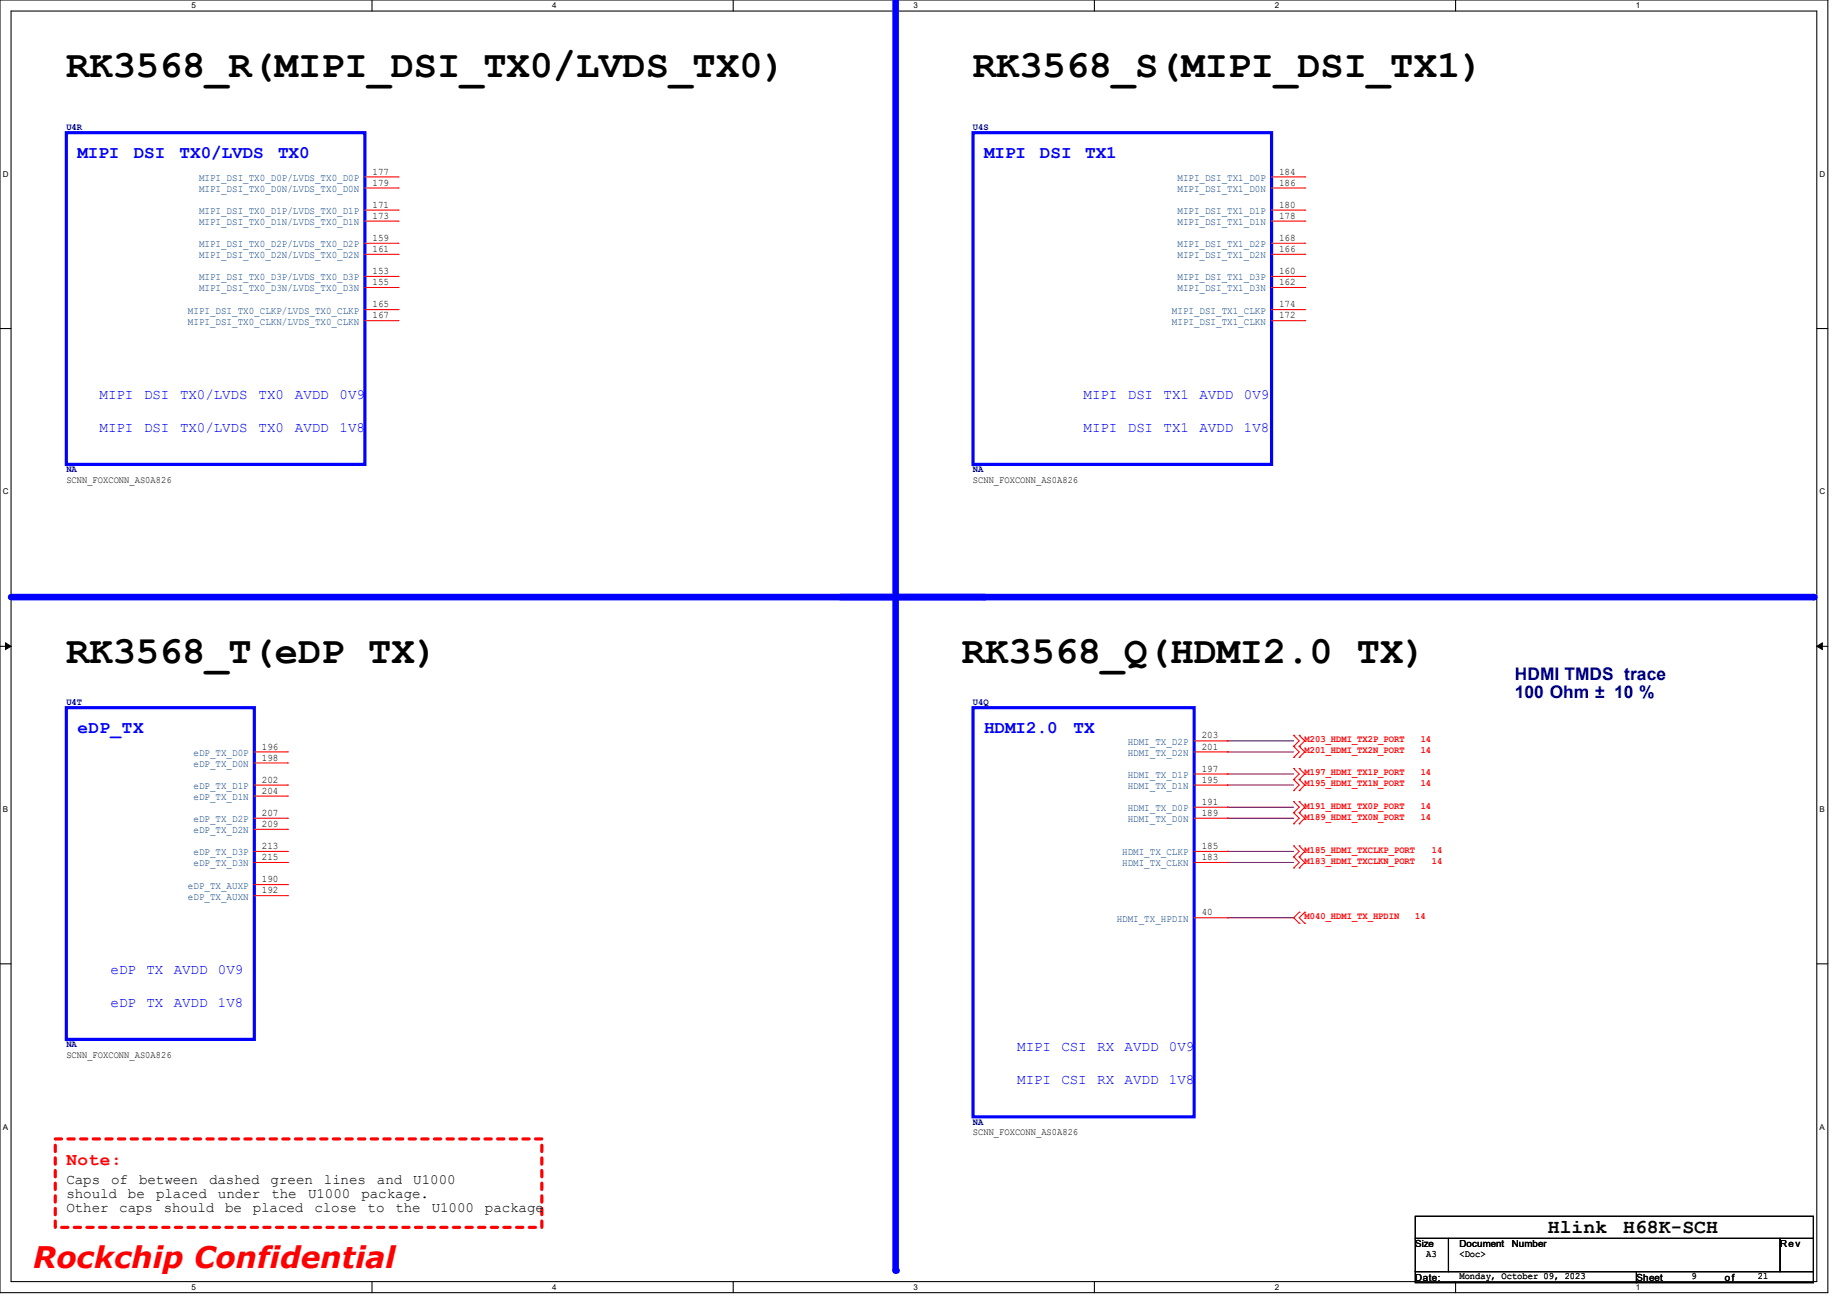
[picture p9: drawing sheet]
<svg xmlns="http://www.w3.org/2000/svg" width="297mm" height="210mm" viewBox="0 0 297 210" stroke-linecap="round" stroke-linejoin="round" font-family="sans-serif">
<defs><g id="words">
<g font-size="6.2">
<text x="10.7" y="12.3">RK3568_R(MIPI_DSI_TX0/LVDS_TX0)</text>
<text x="156.5" y="12.3">RK3568_S(MIPI_DSI_TX1)</text>
<text x="10.7" y="106.6">RK3568_T(eDP TX)</text>
<text x="154.7" y="106.6">RK3568_Q(HDMI2.0 TX)</text>
</g>
<text font-size="4.8" fill="#f00" x="5.3" y="204">Rockchip Confidential</text>
<g font-size="3.2">
<text x="248.9" y="198.2">Hlink</text>
<text x="261" y="198.2">H68K-SCH</text>
</g>
<g font-size="2.8" fill="#00f">
<text x="12.4" y="25.5">MIPI</text>
<text x="21.5" y="25.5">DSI</text>
<text x="28.9" y="25.5">TX0/LVDS</text>
<text x="44.7" y="25.5">TX0</text>
<text x="158.2" y="25.5">MIPI</text>
<text x="167.2" y="25.5">DSI</text>
<text x="174.5" y="25.5">TX1</text>
<text x="12.4" y="117.9">eDP_TX</text>
<text x="158.2" y="117.9">HDMI2.0</text>
<text x="172.6" y="117.9">TX</text>
</g>
<g font-size="2.8" fill="#000080">
<text x="243.6" y="109.3">HDMI TMDS trace</text>
<text x="243.6" y="112.2">100 Ohm ± 10 %</text>
</g>
<text font-size="2.8" fill="#f00" x="10.7" y="187.3">Note:</text>
<g font-size="2.3" fill="#00f">
<text x="16" y="64.1">MIPI</text>
<text x="23.2" y="64.1">DSI</text>
<text x="29" y="64.1">TX0/LVDS</text>
<text x="41.6" y="64.1">TX0</text>
<text x="47.4" y="64.1">AVDD</text>
<text x="54.6" y="64.1">0V9</text>
<text x="174.2" y="64.1">MIPI</text>
<text x="181.4" y="64.1">DSI</text>
<text x="187.1" y="64.1">TX1</text>
<text x="192.9" y="64.1">AVDD</text>
<text x="200" y="64.1">0V9</text>
<text x="16" y="69.4">MIPI</text>
<text x="23.2" y="69.4">DSI</text>
<text x="29" y="69.4">TX0/LVDS</text>
<text x="41.6" y="69.4">TX0</text>
<text x="47.4" y="69.4">AVDD</text>
<text x="54.6" y="69.4">1V8</text>
<text x="174.2" y="69.4">MIPI</text>
<text x="181.4" y="69.4">DSI</text>
<text x="187.1" y="69.4">TX1</text>
<text x="192.9" y="69.4">AVDD</text>
<text x="200" y="69.4">1V8</text>
<text x="17.8" y="161.9">eDP</text>
<text x="17.8" y="156.5">eDP</text>
<text x="23.5" y="161.9">TX</text>
<text x="23.5" y="156.5">TX</text>
<text x="27.9" y="161.9">AVDD</text>
<text x="27.9" y="156.5">AVDD</text>
<text x="35.1" y="161.9">1V8</text>
<text x="35.1" y="156.5">0V9</text>
<text x="163.6" y="169">MIPI</text>
<text x="170.7" y="169">CSI</text>
<text x="176.4" y="169">RX</text>
<text x="180.8" y="169">AVDD</text>
<text x="188" y="169">0V9</text>
<text x="163.6" y="174.3">MIPI</text>
<text x="170.7" y="174.3">CSI</text>
<text x="176.4" y="174.3">RX</text>
<text x="180.8" y="174.3">AVDD</text>
<text x="188" y="174.3">1V8</text>
</g>
<g font-size="2.3">
<text x="10.7" y="190.3">Caps</text>
<text x="17.9" y="190.3">of</text>
<text x="22.4" y="190.3">between</text>
<text x="33.6" y="190.3">dashed</text>
<text x="43.5" y="190.3">green</text>
<text x="52.1" y="190.3">lines</text>
<text x="60.6" y="190.3">and</text>
<text x="66.5" y="190.3">U1000</text>
<text x="10.7" y="192.6">should</text>
<text x="10.7" y="194.9">Other</text>
<text x="19.2" y="194.9">caps</text>
<text x="20.6" y="192.6">be</text>
<text x="25.1" y="192.6">placed</text>
<text x="26.3" y="194.9">should</text>
<text x="35.1" y="192.6">under</text>
<text x="36.2" y="194.9">be</text>
<text x="40.6" y="194.9">placed</text>
<text x="43.6" y="192.6">the</text>
<text x="49.5" y="192.6">U1000</text>
<text x="50.5" y="194.9">close</text>
<text x="58.1" y="192.6">package.</text>
<text x="59.1" y="194.9">to</text>
<text x="63.6" y="194.9">the</text>
<text x="69.4" y="194.9">U1000</text>
<text x="78" y="194.9">package</text>
</g>
<g font-size="1.6" fill="#000080">
<text x="10.7" y="20.8">U4R</text>
<text x="156.5" y="20.8">U4S</text>
<text x="10.7" y="75.9">NA</text>
<text x="156.5" y="75.9">NA</text>
<text x="10.7" y="113.3">U4T</text>
<text x="156.5" y="113.3">U4Q</text>
<text x="10.7" y="168.4">NA</text>
<text x="156.5" y="180.8">NA</text>
</g>
<g font-size="1.6" fill="#004080">
<text x="32" y="29.1">MIPI_DSI_TX0_D0P/LVDS_TX0_D0P</text>
<text x="189.3" y="29.1">MIPI_DSI_TX1_D0P</text>
<text x="32" y="30.9">MIPI_DSI_TX0_D0N/LVDS_TX0_D0N</text>
<text x="32" y="34.4">MIPI_DSI_TX0_D1P/LVDS_TX0_D1P</text>
<text x="189.3" y="30.9">MIPI_DSI_TX1_D0N</text>
<text x="189.3" y="34.4">MIPI_DSI_TX1_D1P</text>
<text x="32" y="36.2">MIPI_DSI_TX0_D1N/LVDS_TX0_D1N</text>
<text x="32" y="39.8">MIPI_DSI_TX0_D2P/LVDS_TX0_D2P</text>
<text x="32" y="41.5">MIPI_DSI_TX0_D2N/LVDS_TX0_D2N</text>
<text x="189.3" y="36.2">MIPI_DSI_TX1_D1N</text>
<text x="189.3" y="39.8">MIPI_DSI_TX1_D2P</text>
<text x="189.3" y="41.5">MIPI_DSI_TX1_D2N</text>
<text x="32" y="45.1">MIPI_DSI_TX0_D3P/LVDS_TX0_D3P</text>
<text x="32" y="46.9">MIPI_DSI_TX0_D3N/LVDS_TX0_D3N</text>
<text x="189.3" y="45.1">MIPI_DSI_TX1_D3P</text>
<text x="189.3" y="46.9">MIPI_DSI_TX1_D3N</text>
<text x="30.2" y="50.4">MIPI_DSI_TX0_CLKP/LVDS_TX0_CLKP</text>
<text x="30.2" y="52.2">MIPI_DSI_TX0_CLKN/LVDS_TX0_CLKN</text>
<text x="188.5" y="50.4">MIPI_DSI_TX1_CLKP</text>
<text x="188.5" y="52.2">MIPI_DSI_TX1_CLKN</text>
<text x="181.3" y="119.8">HDMI_TX_D2P</text>
<text x="31.1" y="121.5">eDP_TX_D0P</text>
<text x="31.1" y="123.3">eDP_TX_D0N</text>
<text x="181.3" y="121.5">HDMI_TX_D2N</text>
<text x="181.3" y="125.1">HDMI_TX_D1P</text>
<text x="31.1" y="126.9">eDP_TX_D1P</text>
<text x="31.1" y="128.7">eDP_TX_D1N</text>
<text x="181.3" y="126.9">HDMI_TX_D1N</text>
<text x="181.3" y="130.4">HDMI_TX_D0P</text>
<text x="31.1" y="132.2">eDP_TX_D2P</text>
<text x="31.1" y="134">eDP_TX_D2N</text>
<text x="31.1" y="137.5">eDP_TX_D3P</text>
<text x="180.5" y="137.5">HDMI_TX_CLKP</text>
<text x="181.3" y="132.2">HDMI_TX_D0N</text>
<text x="30.2" y="142.9">eDP_TX_AUXP</text>
<text x="31.1" y="139.3">eDP_TX_D3N</text>
<text x="180.5" y="139.3">HDMI_TX_CLKN</text>
<text x="30.2" y="144.7">eDP_TX_AUXN</text>
<text x="179.6" y="148.2">HDMI_TX_HPDIN</text>
</g>
<g font-size="1.6">
<text x="59.9" y="28.1">177</text>
<text x="59.9" y="29.8">179</text>
<text x="205.7" y="28.1">184</text>
<text x="205.7" y="29.8">186</text>
<text x="59.9" y="33.4">171</text>
<text x="59.9" y="35.2">173</text>
<text x="205.7" y="33.4">180</text>
<text x="205.7" y="35.2">178</text>
<text x="59.9" y="38.7">159</text>
<text x="59.9" y="40.5">161</text>
<text x="205.7" y="38.7">168</text>
<text x="205.7" y="40.5">166</text>
<text x="59.9" y="44.1">153</text>
<text x="59.9" y="45.8">155</text>
<text x="205.7" y="44.1">160</text>
<text x="205.7" y="45.8">162</text>
<text x="59.9" y="49.4">165</text>
<text x="59.9" y="51.2">167</text>
<text x="205.7" y="49.4">174</text>
<text x="205.7" y="51.2">172</text>
<text x="10.7" y="77.7">SCNN_FOXCONN_AS0A826</text>
<text x="156.5" y="77.7">SCNN_FOXCONN_AS0A826</text>
<text x="193.2" y="118.7">203</text>
<text x="42.1" y="120.5">196</text>
<text x="42.1" y="122.3">198</text>
<text x="42.1" y="125.9">202</text>
<text x="193.2" y="120.5">201</text>
<text x="193.2" y="124.1">197</text>
<text x="193.2" y="125.9">195</text>
<text x="42.1" y="127.6">204</text>
<text x="42.1" y="131.2">207</text>
<text x="193.2" y="129.4">191</text>
<text x="193.2" y="131.2">189</text>
<text x="42.1" y="133">209</text>
<text x="42.1" y="136.5">213</text>
<text x="193.2" y="136.5">185</text>
<text x="42.1" y="138.3">215</text>
<text x="42.1" y="141.9">190</text>
<text x="42.1" y="143.6">192</text>
<text x="193.2" y="138.3">183</text>
<text x="193.2" y="147.2">40</text>
<text x="10.7" y="170.1">SCNN_FOXCONN_AS0A826</text>
<text x="156.5" y="182.6">SCNN_FOXCONN_AS0A826</text>
<text x="227.6" y="200.6">Size</text>
<text x="229.3" y="202.1">A3</text>
<text x="234.7" y="202.1">&lt;Doc&gt;</text>
<text x="234.7" y="200.6">Document</text>
<text x="243.1" y="200.6">Number</text>
<text x="286.3" y="200.6">Rev</text>
<text x="227.6" y="205.9">Date:</text>
<text x="234.7" y="205.7">Monday, October 09, 2023</text>
<text x="263.1" y="205.9">Sheet</text>
<text x="272" y="205.7">9</text>
<text x="277.4" y="205.9">o f</text>
<text x="282.7" y="205.7">21</text>
</g>
<g font-size="1.6" fill="#f00">
<text x="209.8" y="119.3">M203_HDMI_TX2P_PORT</text>
<text x="228.5" y="119.3">14</text>
<text x="209.8" y="121.1">M201_HDMI_TX2N_PORT</text>
<text x="209.8" y="124.7">M197_HDMI_TX1P_PORT</text>
<text x="228.5" y="121.1">14</text>
<text x="228.5" y="124.7">14</text>
<text x="209.8" y="126.5">M195_HDMI_TX1N_PORT</text>
<text x="209.8" y="131.8">M189_HDMI_TX0N_PORT</text>
<text x="209.8" y="130">M191_HDMI_TX0P_PORT</text>
<text x="228.5" y="126.5">14</text>
<text x="228.5" y="131.8">14</text>
<text x="228.5" y="130">14</text>
<text x="209.8" y="137.1">M185_HDMI_TXCLKP_PORT</text>
<text x="230.2" y="137.1">14</text>
<text x="209.8" y="138.9">M183_HDMI_TXCLKN_PORT</text>
<text x="230.2" y="138.9">14</text>
<text x="209.8" y="147.8">M040_HDMI_TX_HPDIN</text>
<text x="227.6" y="147.8">14</text>
</g>
<g font-size="1.3">
<text x="30.8" y="1.3">5</text>
<text x="88.8" y="1.3">4</text>
<text x="146.9" y="1.3">3</text>
<text x="205" y="1.3">2</text>
<text x="263.1" y="1.3">1</text>
<text x=".5" y="28.4">D</text>
<text x="292.6" y="28.4">D</text>
<text x=".5" y="79.5">C</text>
<text x="292.6" y="79.5">C</text>
<text x=".5" y="130.6">B</text>
<text x="292.6" y="130.6">B</text>
<text x=".5" y="181.7">A</text>
<text x="292.6" y="181.7">A</text>
<text x="30.8" y="207.4">5</text>
<text x="88.8" y="207.4">4</text>
<text x="146.9" y="207.4">3</text>
<text x="205" y="207.4">2</text>
<text x="263.1" y="207.4">1</text>
</g>
</g></defs>
<path d="M0 0h293.9v207.9h-293.9zM1.8 1.8h290.3v204.3h-290.3z" fill="none" stroke="#000" stroke-width=".17"/>
<g fill="#fff">
<path d="M30.8 .2h.7v1.4h-.7z"/>
<path d="M30.8 206.2h.7v1.4h-.7z"/>
</g>
<path d="M59.8 0v1.8M59.8 206.1v1.8" fill="none" stroke="#000" stroke-width=".17"/>
<g fill="#fff">
<path d="M88.8 .2h.7v1.4h-.7z"/>
<path d="M88.8 206.2h.7v1.4h-.7z"/>
</g>
<path d="M117.9 0v1.8M117.9 206.1v1.8" fill="none" stroke="#000" stroke-width=".17"/>
<g fill="#fff">
<path d="M146.9 .2h.7v1.4h-.7z"/>
<path d="M146.9 206.2h.7v1.4h-.7z"/>
</g>
<path d="M176 0v1.8M176 206.1v1.8" fill="none" stroke="#000" stroke-width=".17"/>
<g fill="#fff">
<path d="M205 .2h.7v1.4h-.7z"/>
<path d="M205 206.2h.7v1.4h-.7z"/>
</g>
<path d="M234.1 0v1.8M234.1 206.1v1.8" fill="none" stroke="#000" stroke-width=".17"/>
<g fill="#fff">
<path d="M263.1 .2h.6v1.4h-.6z"/>
<path d="M263.1 206.2h.6v1.4h-.6z"/>
<path d="M.5 27.3h.9v1.4h-.9z"/>
<path d="M292.6 27.3h.9v1.4h-.9z"/>
<path d="M.5 78.4h.9v1.4h-.9z"/>
<path d="M292.6 78.4h.9v1.4h-.9z"/>
</g>
<path d="M0 52.8h1.8M292.1 52.8h1.8" fill="none" stroke="#000" stroke-width=".17"/>
<g fill="#fff">
<path d="M.5 129.5h.8v1.4h-.8z"/>
<path d="M292.6 129.5h.8v1.4h-.8z"/>
</g>
<path d="M0 103.9h1.8M292.1 103.9h1.8" fill="none" stroke="#000" stroke-width=".17"/>
<path d="M.9 103.4l.9 .5-.9 .5zM292.1 103.9l.9-.5v1z" fill="#000" stroke="#000" stroke-width=".16"/>
<g fill="#fff">
<path d="M.5 180.5h.8v1.4h-.8z"/>
<path d="M292.6 180.5h.8v1.4h-.8z"/>
</g>
<path d="M0 155h1.8M292.1 155h1.8" fill="none" stroke="#000" stroke-width=".17"/>
<path d="M144 0v204.3" fill="none" stroke="#00f" stroke-width="1.1"/>
<circle cx="144" cy="204.3" r=".53" fill="#00f"/>
<path d="M135.1 96h156.5" fill="none" stroke="#00f" stroke-width="1.1"/>
<circle cx="291.6" cy="96" r=".53" fill="#00f"/>
<path d="M1.8 96h156.4" fill="none" stroke="#00f" stroke-width="1.1"/>
<circle cx="158.2" cy="96" r=".53" fill="#00f"/>
<path d="M8.9 183.1h78.2v14.3h-78.2z" fill="none" stroke="#f00" stroke-width=".51" stroke-dasharray="1 1"/>
<g fill="none" stroke="#800040" stroke-width=".17">
<path d="M197.4 119.1h.1M197.4 119.1h10.6M197.4 120.9h.1M197.4 124.5h.1M197.4 126.2h.1M197.4 129.8h.1M197.4 131.6h.1M197.4 138.7h.1M197.4 136.9h.1M197.4 120.9h10.6M197.4 124.5h10.6M197.4 126.2h10.6"/>
<path d="M197.4 129.8h10.6M197.4 131.6h10.6M197.4 138.7h10.6M197.4 136.9h10.6M197.4 147.6h10.6M208 147.6h.1"/>
</g>
<g fill="none" stroke="#f00" stroke-width=".17">
<path d="M58.7 28.4h5.3M58.7 30.2h5.3M58.7 33.8h5.3M58.7 35.6h5.3M58.7 39.1h5.3M64 28.4h.1M64 30.2h.1M64 33.8h.1M64 35.6h.1M64 39.1h.1M204.5 28.4h5.3M204.5 30.2h5.3"/>
<path d="M204.5 33.8h5.3M204.5 35.6h5.3M204.5 39.1h5.3M209.8 28.4h.1M209.8 30.2h.1M209.8 33.8h.1M209.8 35.6h.1M209.8 39.1h.1M58.7 40.9h5.3M58.7 44.4h5.3M58.7 46.2h5.3M58.7 49.8h5.3"/>
<path d="M58.7 51.6h5.3M64 40.9h.1M64 44.4h.1M64 46.2h.1M64 49.8h.1M64 51.6h.1M204.5 40.9h5.3M204.5 44.4h5.3M204.5 46.2h5.3M204.5 49.8h5.3M204.5 51.6h5.3M209.8 40.9h.1"/>
<path d="M209.8 44.4h.1M209.8 46.2h.1M209.8 49.8h.1M209.8 51.6h.1M192 119.1h5.4M197.4 119.1h.1M208 118.2h.1M208 118.2l.9 .9-.9 .9M208.9 118.2h.1M208.9 118.2l.9 .9-.9 .9M40.9 120.9h5.3M40.9 122.7h5.3"/>
<path d="M40.9 126.2h5.3M40.9 128h5.3M40.9 131.6h5.3M40.9 133.3h5.3M40.9 136.9h5.3M40.9 138.7h5.3M46.2 120.9h.1M46.2 122.7h.1M46.2 126.2h.1M46.2 128h.1M46.2 131.6h.1M46.2 133.3h.1"/>
<path d="M46.2 136.9h.1M46.2 138.7h.1M192 120.9h5.4M192 126.2h5.4M192 131.6h5.4M192 136.9h5.4M192 138.7h5.4M192 124.5h5.4M192 129.8h5.4M197.4 120.9h.1M197.4 124.5h.1M197.4 126.2h.1"/>
<path d="M197.4 129.8h.1M197.4 131.6h.1M197.4 136.9h.1M197.4 138.7h.1M208 121.8h.1M208 120h.1M208 127.1h.1M208 125.3h.1M208 123.6h.1M208 132.5h.1M208 130.7h.1M208 128.9h.1"/>
<path d="M208 139.6h.1M208 137.8h.1M208 136h.1M208 120l.9 .9-.9 .9M208 125.3l.9 .9-.9 .9M208 123.6l.9 .9-.9 .8M208 130.7l.9 .9-.9 .9M208 128.9l.9 .9-.9 .9M208 137.8l.9 .9-.9 .9M208 136l.9 .9-.9 .9M208.9 121.8h.1M208.9 120h.1"/>
<path d="M208.9 127.1h.1M208.9 125.3h.1M208.9 123.6h.1M208.9 132.5h.1M208.9 130.7h.1M208.9 128.9h.1M208.9 139.6h.1M208.9 137.8h.1M208.9 136h.1M208.9 120l.9 .9-.9 .9M208.9 125.3l.9 .9-.9 .9M208.9 123.6l.9 .9-.9 .8"/>
<path d="M208.9 130.7l.9 .9-.9 .9M208.9 128.9l.9 .9-.9 .9M208.9 137.8l.9 .9-.9 .9M208.9 136l.9 .9-.9 .9M40.9 142.2h5.3M40.9 144h5.3M46.2 142.2h.1M46.2 144h.1M192 147.6h5.4M197.4 147.6h.1M208.9 146.7h.1M208.9 148.5h.1"/>
<path d="M208.9 146.7l-.9 .9 .9 .9M209.8 148.5h.1M209.8 146.7h.1M209.8 146.7l-.9 .9 .9 .9"/>
</g>
<path d="M227.6 195.6h64v3.5h-64zM227.6 199.1h5.3v5.4h-5.3zM232.9 199.1h53.4v5.4h-53.4zM286.3 199.1h5.3v5.4h-5.3zM227.6 204.5h35.5v1.7h-35.5zM263.1 204.5h28.5v1.7h-28.5z" fill="none" stroke="#000" stroke-width=".17"/>
<path d="M10.7 21.3h48v53.4h-48zM156.5 21.3h48v53.4h-48zM10.7 113.8h30.2v53.3h-30.2zM156.5 113.8h35.5v65.8h-35.5z" fill="none" stroke="#00f" stroke-width=".51"/>
<use href="#words"/>
</svg>
